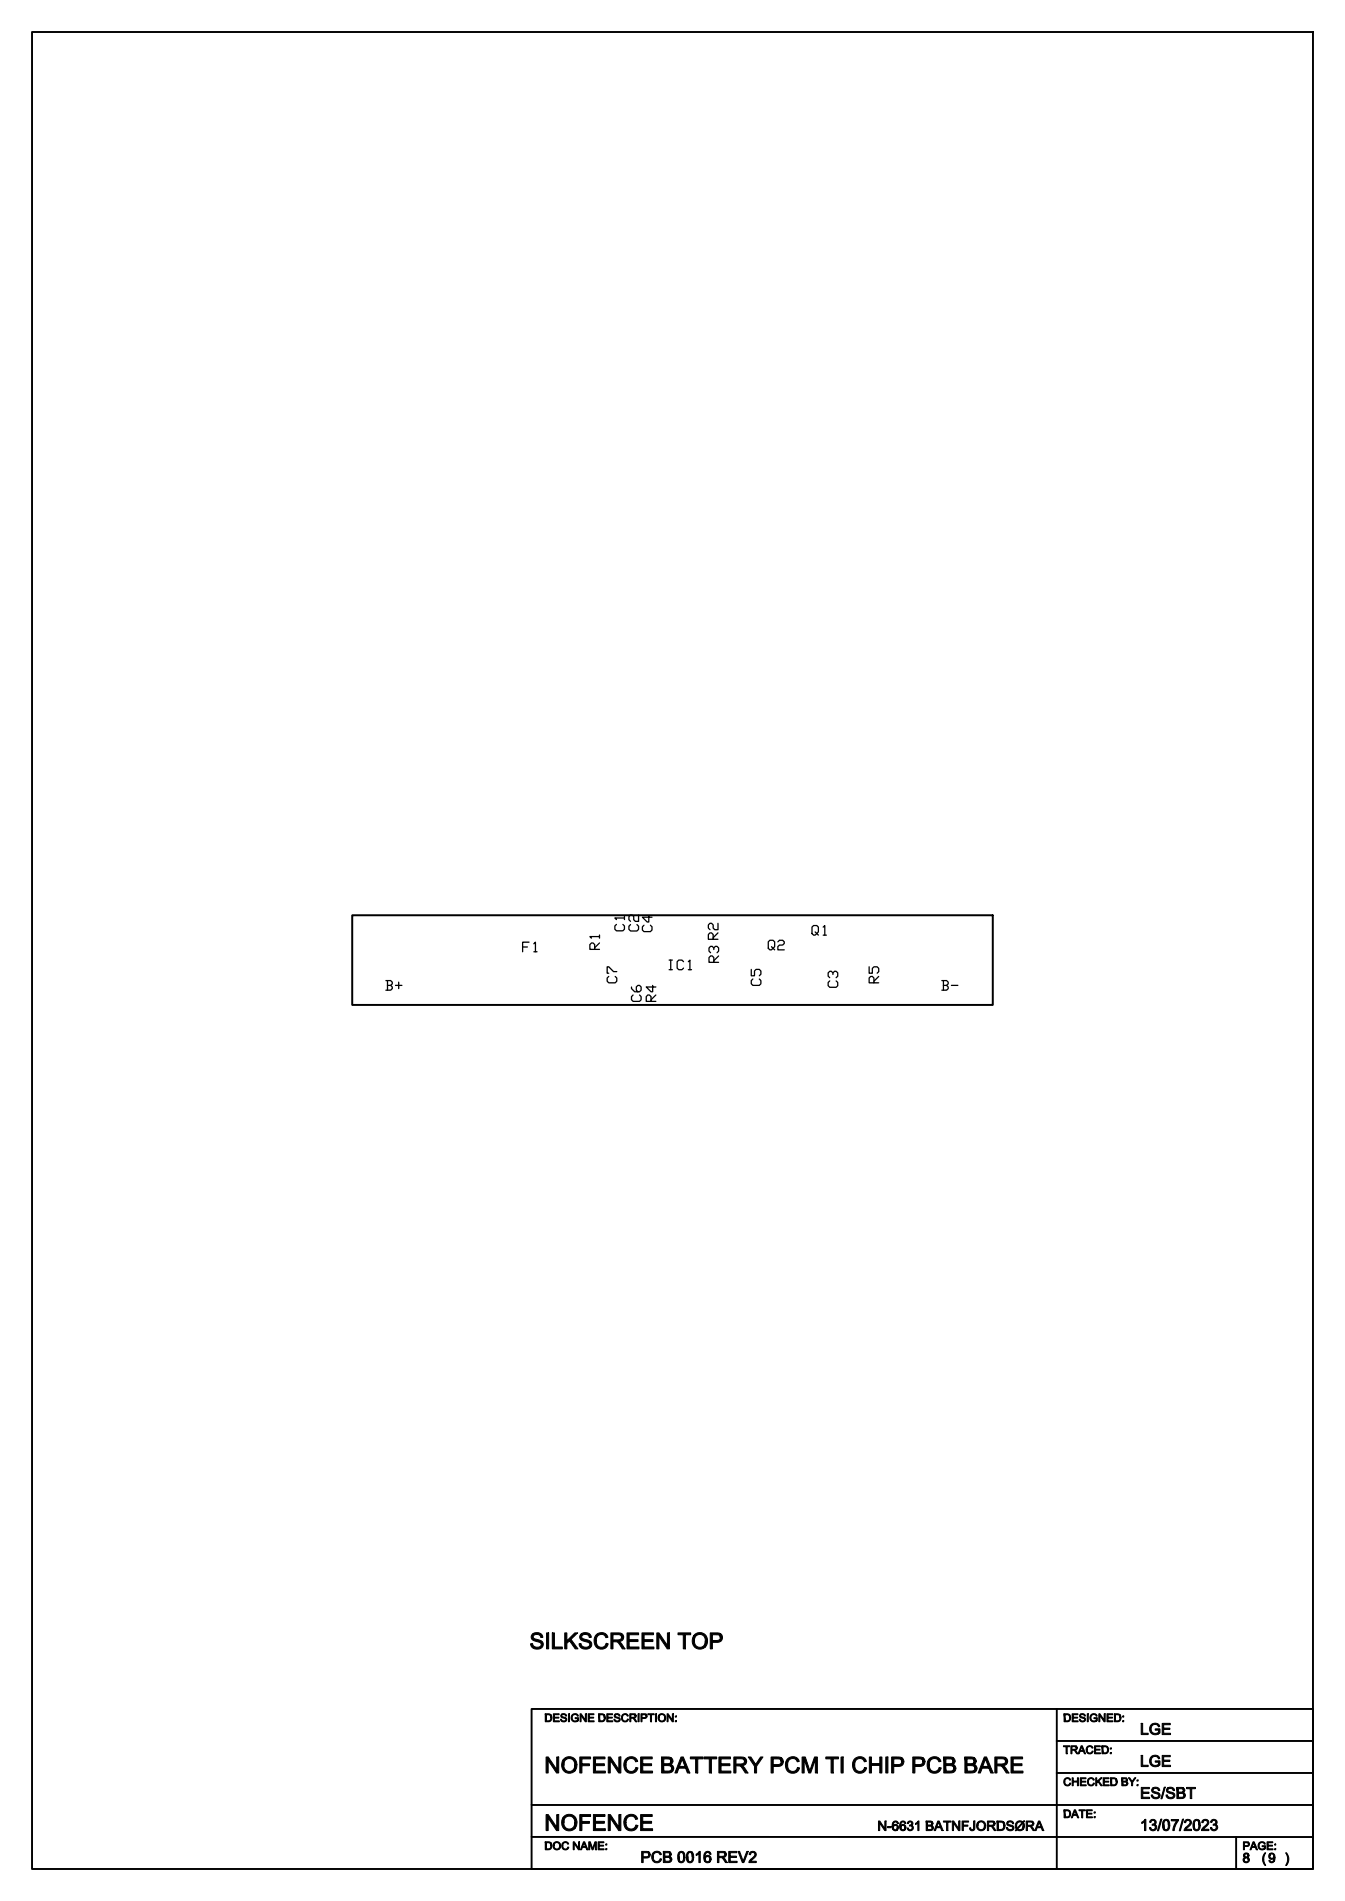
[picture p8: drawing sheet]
<svg xmlns="http://www.w3.org/2000/svg" width="210mm" height="297mm" viewBox="0 0 210 297" stroke-linecap="round" stroke-linejoin="round" font-family="sans-serif">
<defs><g id="words">
<g font-size="3.1" fill="#fff">
<text x="82.7" y="257.6">SILKSCREEN TOP</text>
<text x="85" y="277">NOFENCE BATTERY PCM TI CHIP PCB BARE</text>
<text x="85" y="286">NOFENCE</text>
</g>
<g font-size="2.2" fill="#fff">
<text x="178" y="271">LGE</text>
<text x="178" y="276">LGE</text>
<text x="178" y="281">ES/SBT</text>
<text x="178" y="286">13/07/2023</text>
<text x="100" y="291">PCB 0016 REV2</text>
</g>
<g font-size="1.9" fill="#fff">
<text x="137" y="286">N-6631 BATNFJORDSØRA</text>
<text x="194" y="291">8</text>
<text x="197" y="291">(9</text>
<text x="200.6" y="291">)</text>
</g>
<g font-size="1.6" fill="#fff">
<text x="85" y="269">DESIGNE DESCRIPTION:</text>
<text x="166" y="269">DESIGNED:</text>
<text x="166" y="274">TRACED:</text>
<text x="166" y="279">CHECKED BY:</text>
<text x="166" y="284">DATE:</text>
<text x="85" y="289">DOC NAME:</text>
<text x="194" y="289">PAGE:</text>
</g>
</g></defs>
<g fill="none" stroke="#000" stroke-width=".2">
<path d="M60.2 153.2h.8l.2 .3v.2l-.2 .2M60.5 153.9h.5l.2 .3v.3l-.2 .2h-.8M60.5 153.2v1.5M61.8 153.9h.9M62.3 153.5v1M81.6 148h.8M82.6 147.2h-1v1.5M83.3 147.4l.3-.2v1.5M83.3 148.7h.5M92.9 148.3v-.7l-.3-.3h-.3l-.2 .3v.7h1.5M93.6 146.3h-1.5l.2 .3M93.6 147.3l-.7 .8"/>
<path d="M93.6 146.1v.5M95.1 152.5l-.3 .3v.5l.3 .3h.9l.3-.3v-.5l-.3-.3M96.2 144.4l-.2 .3v.5l.2 .2h1.1l.2-.2v-.5l-.2-.3M96.3 151.8h-.5l-.7-.7h-.3v.9h.3M97.5 143.4h-1.5l.2 .3M97.5 143.2v.5M98.5 144.5l-.3 .2v.5l.3 .2h.9l.3-.2v-.5l-.3-.2M98.6 154.2v.3l.5 .5h.8l.2-.3v-.5l-.2-.3h-.3l-.3 .3v.5l.3 .3M98.8 155.4l-.2 .3v.5l.2 .3h1.1l.2-.3v-.5l-.2-.3M99.7 142.9v1.1h-.5l-.2-.3v-.5l-.3-.3h-.2l-.3 .3v.5l.3 .3M100.5 144.6l-.2 .2v.5l.2 .2h1.1l.2-.2v-.5l-.2-.2M101.3 143.1v.9h-.3l-.7-.7h1.5"/>
<path d="M101.6 156.5v-.8l-.2-.3h-.3l-.2 .3v.8h1.5M101.9 153.9v1.1h-.3l-.7-.8h1.5M102.4 155.4l-.8 .8M104.5 151.5h.5M104.5 150h.5M104.7 150v1.5M106.7 150.2l-.2-.2h-.5l-.3 .2v1.1l.3 .2h.5l.2-.2M107.5 150.2l.2-.2v1.5M107.5 151.5h.5M111.3 146.8v-.8l-.2-.3h-.2l-.3 .3v.8h1.5M111.5 150.3v-.7l-.3-.2h-.3l-.2 .2v.7h1.5M111.5 148.3v-.2l-.3-.3h-.3l-.2 .3v.5l.2 .2"/>
<path d="M111.5 148.1l.2-.3h.3l.2 .3v.5l-.2 .2M112.1 144.3v.9h-.5l-.3-.2v-.5l-.2-.2h-.2l-.3 .2v.5l.3 .2M112.1 145.7l-.8 .8M112.2 149.4l-.7 .7M117.3 151.4v1.1h.5v-.8l.2-.3h.5l.3 .3v.5l-.3 .3M117.5 153l-.2 .2v.5l.2 .2h1l.3-.2v-.5l-.3-.2M119.9 147.1l.3-.2h.5l.3 .2v.8l-.5 .5h-.3l-.3-.2zM120.5 147.9l.5 .5M121.4 147.1l.3-.2h.5l.3 .2v.3l-.3 .3h-.5l-.3 .2v.5h1.1M127 144.6h.5l.3 .3v.7l-.5 .5h-.3l-.2-.2v-1zM127.3 145.6l.5 .5M128.5 144.9l.3-.3v1.5"/>
<path d="M128.5 146.1h.5M129.5 153.3l-.2 .2v.5l.2 .2h1l.3-.2v-.5l-.3-.2M130.1 152.2v-.2l-.3-.3h-.3l-.2 .3v.5l.2 .3M130.1 152l.2-.3h.2l.3 .3v.5l-.3 .3M135.7 151.1v.9h.5v-.7l.3-.2h.4l.3 .2v.5l-.3 .2M136.5 153.6v-.8l-.3-.3h-.2l-.3 .3v.8h1.5M137.2 152.5l-.7 .8M147 153.2h.8l.3 .3v.2l-.3 .2M147.3 153.9h.5l.3 .3v.3l-.3 .2h-.8M147.3 153.2v1.5M148.5 153.9h1.1"/>
</g>
<path d="M55 143h100v14h-100z" fill="none" stroke="#000" stroke-width=".16"/>
<path d="M5 5h200v287h-200zM55 143h100v14h-100zM83 267h122v25h-122zM165 267v25M165 277h40M165 272h40M83 282h122M83 287h122M193 287v5" fill="none" stroke="#000" stroke-width=".3"/>
<g fill="#000" stroke="#000" stroke-width=".16">
<path d="M83.1 255.3a.99 .99 0 0 1 1.7 .5h-.4a.61 .61 0 0 0-.5-.4 .61 .61 0 0 0-.6 .4l.1 .2 .6 .2a.74 .74 0 0 1 .8 .7 .74 .74 0 0 1-.8 .8 .93 .93 0 0 1-1.2-.9h.3a.7 .7 0 0 0 .7 .6 .7 .7 0 0 0 .7-.5l-.2-.3-.7-.2a.65 .65 0 0 1-.6-.4 .65 .65 0 0 1 .1-.7zM85.3 255.1h.4v2.5h-.4zM86.2 255.1h.4v2.2h1.2v.3h-1.6zM88.2 255.1h.3v1.2l1.3-1.2h.4l-1 1 1 1.5h-.4l-.9-1.3-.4 .4v.9h-.3zM90.7 255.3a.99 .99 0 0 1 1.6 .5h-.3a.61 .61 0 0 0-.6-.4 .61 .61 0 0 0-.6 .4l.2 .2 .6 .2a.74 .74 0 0 1 .8 .7 .74 .74 0 0 1-.9 .8 .93 .93 0 0 1-1.1-.9h.3a.7 .7 0 0 0 .7 .6 .7 .7 0 0 0 .7-.5l-.2-.3-.8-.2a.65 .65 0 0 1-.6-.4 .65 .65 0 0 1 .2-.7zM93.1 255.4a1.09 1.09 0 0 1 1.8 .4l-.3 .1a.79 .79 0 0 0-1-.5 .79 .79 0 0 0-.5 .9 .79 .79 0 0 0 .6 1 .79 .79 0 0 0 .9-.6l.4 .1a1.14 1.14 0 0 1-1.4 .8 1.14 1.14 0 0 1-.8-1.4zM95.4 255.1l1.6 .1v.6l-.2-.4h-1.1v2.2h-.3zM97 255.2a.68 .68 0 0 1 .4 .8 .68 .68 0 0 1-.7 .5v-.3l.3-.3zM95.7 256.2h1v.3l.4 .3 .5 .8h-.4l-.7-1-.8-.1zM97.9 255.1h1.8v.3h-1.5v.8h1.4v.3h-1.4v.8h1.6v.3h-1.9zM100.2 255.1h1.8v.3h-1.4v.8h1.3v.3h-1.3v.8h1.5v.3h-1.9zM102.6 255.1h.3l1.3 2v-2h.3v2.5h-.3l-1.3-2v2h-.3z"/>
<path d="M105.9 255.1h1.9v.3h-.8v2.2h-.3v-2.2h-.8zM108.3 255.5l.1 .9a.86 .86 0 0 0 .9 1 .86 .86 0 0 0 .8-1v.9a1.27 1.27 0 0 1-1.7 0 1.27 1.27 0 0 1-.1-1.8zM108.5 255.3a1.28 1.28 0 0 1 1.7 .2 1.28 1.28 0 0 1-.1 1.8v-.9a.87 .87 0 0 0-.9-1.1 .87 .87 0 0 0-.8 1.1l-.1-.9zM110.9 255.1l1.6 .1v.6l-.1-.3-.2-.1h-1v2.2h-.3zM111.2 256.3h.8l.4-.1 .1-1a.75 .75 0 0 1 .3 .9 .75 .75 0 0 1-.8 .5h-.8zM85.1 267.7l.8 .1 .1 .6a.38 .38 0 0 0-.4-.5h-.3v1zM85.1 267.7l.2 1.2h.3a.39 .39 0 0 0 .4-.5v-.5l.1 .3a.61 .61 0 0 1-.4 .8h-.6zM86.4 267.7h.9v.2h-.7v.4h.7v.1h-.7v.5h.7v.1h-.9zM85.3 274.5h.3l1.3 2v-2h.3v2.5h-.3l-1.3-2v2h-.3zM87.7 267.8l.2-.1a.43 .43 0 0 1 .6 .4h-.2a.26 .26 0 0 0-.3-.2 .26 .26 0 0 0-.2 .3 .65 .65 0 0 1 .7 .4 .51 .51 0 0 1-.5 .4 .51 .51 0 0 1-.5-.4h.2a.32 .32 0 0 0 .3 .3 .32 .32 0 0 0 .3-.4l-.4-.1a.32 .32 0 0 1-.3-.2 .32 .32 0 0 1 .1-.4zM88.8 267.7h.1v1.3h-.1zM88 274.9v.9a.86 .86 0 0 0 .9 1 .86 .86 0 0 0 .8-1.1v1a1.27 1.27 0 0 1-1.7-.1 1.27 1.27 0 0 1 0-1.7z"/>
<path d="M88.1 274.7a1.28 1.28 0 0 1 1.8 .2 1.28 1.28 0 0 1-.2 1.8v-1a.87 .87 0 0 0-.8-1 .87 .87 0 0 0-.9 1.1v-.9zM89.3 267.9a.58 .58 0 0 1 1 .2h-.1a.48 .48 0 0 0-.7-.1 .48 .48 0 0 0-.2 .7 .48 .48 0 0 0 .7 .1l.2-.1v-.2h-.4v-.1h.5v.4a.68 .68 0 0 1-.9 .1 .68 .68 0 0 1-.1-1zM90.5 274.5h1.7v.3h-1.3v.8h1.1v.3h-1.1v1.1h-.4zM90.6 267.7h.1l.7 1v-1h.2v1.3h-.2l-.7-1v1h-.1zM91.8 267.7h.9v.2h-.7v.4h.7v.1h-.7v.5h.8v.1h-1zM92.6 274.5h1.9v.3h-1.5v.8h1.4v.3h-1.4v.8h1.5v.3h-1.9zM93.5 267.7l.8 .1v.6a.38 .38 0 0 0-.3-.5h-.4v1zM93.5 267.7l.1 1.2h.4a.39 .39 0 0 0 .3-.5v-.5l.2 .3a.61 .61 0 0 1-.5 .8h-.5zM94.7 267.7h.9v.2h-.7v.4h.7v.1h-.7v.5h.8v.1h-1zM96 267.8l.3-.1a.43 .43 0 0 1 .5 .4h-.2a.26 .26 0 0 0-.3-.2 .26 .26 0 0 0-.2 .3 .65 .65 0 0 1 .7 .4 .51 .51 0 0 1-.5 .4 .51 .51 0 0 1-.5-.4h.2a.32 .32 0 0 0 .3 .3 .32 .32 0 0 0 .3-.4l-.4-.1a.32 .32 0 0 1-.3-.2 .32 .32 0 0 1 .1-.4zM95 274.5h.3l1.3 2v-2h.3v2.5h-.3l-1.3-2v2h-.3zM97.2 267.9a.55 .55 0 0 1 .9 .2h-.2a.43 .43 0 0 0-.6-.2 .43 .43 0 0 0-.1 .7 .38 .38 0 0 0 .4 .3 .38 .38 0 0 0 .4-.3h.1a.61 .61 0 0 1-.9 .3 .61 .61 0 0 1-.1-.9z"/>
<path d="M97.7 274.8a1.09 1.09 0 0 1 1.9 .4l-.4 .1a.79 .79 0 0 0-.9-.5 .79 .79 0 0 0-.6 .9 .79 .79 0 0 0 .6 1 .79 .79 0 0 0 1-.6l.3 .1a1.14 1.14 0 0 1-1.4 .8 1.14 1.14 0 0 1-.8-1.4zM98.3 267.7l.9 .1v.3l-.2-.2h-.5v1.1h-.2zM99.2 267.8a.34 .34 0 0 1 .1 .4 .34 .34 0 0 1-.3 .2l.2-.3zM98.5 268.3h.5l.4 .7h-.2l-.3-.5-.4-.1zM99.6 267.7h.2v1.3h-.2zM100 274.5h1.8v.3h-1.4v.8h1.3v.3h-1.3v.8h1.5v.3h-1.9zM100.1 267.7l.8 .1v.3l-.2-.2h-.5v1.1h-.1zM100.2 268.3h.6l.1-.5 .1 .3a.36 .36 0 0 1-.4 .4h-.4zM101.1 267.7h1v.2h-.4v1.1h-.1v-1.1h-.5zM102.3 267.7h.2v1.3h-.2zM102.9 267.9v.5a.43 .43 0 0 0 .5 .5 .43 .43 0 0 0 .4-.5v.4a.64 .64 0 0 1-.9 0 .64 .64 0 0 1 0-.9zM102.9 267.9a.64 .64 0 0 1 .9 .1 .64 .64 0 0 1 0 .8v-.4a.43 .43 0 0 0-.5-.5 .43 .43 0 0 0-.4 .5z"/>
<path d="M103.3 274.5l1.4 .1v.6v-.2l-.2-.2h-.9v1.9zM103.6 275.6l.9-.1 .2-.2 .1 1-.1-.3-.2-.1-.9-.1zM104.7 274.6a.59 .59 0 0 1 .4 .5 .59 .59 0 0 1-.4 .6zM104.2 267.7h.1l.7 1v-1h.1v1.3h-.1l-.7-1v1h-.1zM103.3 274.5l.3 2.2h.8l.3-.1 .2-.9a.69 .69 0 0 1 .2 .8 .69 .69 0 0 1-.7 .5h-1.1zM105.4 268.1h.2v.2h-.2zM105.4 268.8h.2v.2h-.2zM106.1 276h.8l.1 .2h-1zM106.3 274.5h.4l1 2.5h-.4l-.8-2.2-.8 2.2h-.3zM107.8 274.5h2v.3h-.9v2.2h-.3v-2.2h-.8zM109.9 274.5h2v.3h-.8v2.2h-.4v-2.2h-.8zM112.2 274.5h1.9v.3h-1.5v.8h1.4v.3h-1.4v.8h1.5v.3h-1.9z"/>
<path d="M114.6 274.5l1.6 .1v.6l-.2-.4h-1.1v2.2h-.3zM116.2 274.6a.68 .68 0 0 1 .4 .8 .68 .68 0 0 1-.7 .5v-.3l.3-.3zM114.9 275.6h1v.3l.4 .3 .5 .8h-.4l-.7-1-.8-.1zM116.8 274.5h.4l.8 1.2 .7-1.2h.4l-1 1.4v1.1h-.3v-1.1zM120.4 274.5l1.6 .1v.6l-.1-.3-.2-.1h-1v2.2h-.3zM120.7 275.7h.8l.4-.2 .1-.9a.75 .75 0 0 1 .3 .9 .75 .75 0 0 1-.8 .5h-.8zM122.9 274.8a1.09 1.09 0 0 1 1.9 .4l-.3 .1a.79 .79 0 0 0-1-.5 .79 .79 0 0 0-.5 .9 .79 .79 0 0 0 .5 1 .79 .79 0 0 0 1-.6l.3 .1a1.14 1.14 0 0 1-1.4 .8 1.14 1.14 0 0 1-.8-1.4zM125.2 274.5h.5l.7 2.1 .8-2.1h.4v2.5h-.3v-2.1l-.7 2.1h-.3l-.7-2.1v2.1h-.4zM128.9 274.5h2v.3h-.8v2.2h-.3v-2.2h-.9zM131.3 274.5h.3v2.5h-.3zM133.4 274.8a1.09 1.09 0 0 1 1.9 .4l-.4 .1a.79 .79 0 0 0-.9-.5 .79 .79 0 0 0-.6 .9 .79 .79 0 0 0 .6 1 .79 .79 0 0 0 1-.6l.3 .1a1.14 1.14 0 0 1-1.4 .8 1.14 1.14 0 0 1-.8-1.4zM135.7 274.5h.4v1h1.3v-1h.3v2.5h-.3v-1.2h-1.3v1.2h-.4z"/>
<path d="M138.3 274.5h.3v2.5h-.3zM139.2 274.5l1.6 .1v.6l-.1-.3-.2-.1h-1v2.2h-.3zM139.5 275.7h.8l.4-.2 .1-.9a.75 .75 0 0 1 .3 .9 .75 .75 0 0 1-.8 .5h-.8zM142.5 274.5l1.6 .1v.6l-.1-.3-.2-.1h-1v2.2h-.3zM142.8 275.7h.8l.4-.2 .1-.9a.75 .75 0 0 1 .3 .9 .75 .75 0 0 1-.8 .5h-.8zM145 274.8a1.09 1.09 0 0 1 1.9 .4l-.3 .1a.79 .79 0 0 0-1-.5 .79 .79 0 0 0-.5 .9 .79 .79 0 0 0 .6 1 .79 .79 0 0 0 .9-.6l.4 .1a1.14 1.14 0 0 1-1.4 .8 1.14 1.14 0 0 1-.8-1.4zM147.4 274.5l1.4 .1v.6v-.2l-.3-.2h-.8v1.9zM147.7 275.6l.9-.1 .2-.2 .1 1-.1-.3-.2-.1-.9-.1zM148.8 274.6a.59 .59 0 0 1 .3 .5 .59 .59 0 0 1-.3 .6zM147.4 274.5l.3 2.2h.8l.3-.1 .1-.9a.69 .69 0 0 1 .3 .8 .69 .69 0 0 1-.8 .5h-1zM150.7 274.5l1.4 .1v.6v-.2l-.3-.2h-.8v1.9zM151 275.6l.9-.1 .2-.2 .1 1-.1-.3-.2-.1-.9-.1z"/>
<path d="M152.1 274.6a.59 .59 0 0 1 .3 .5 .59 .59 0 0 1-.3 .6zM150.7 274.5l.3 2.2h.8l.3-.1 .1-.9a.69 .69 0 0 1 .3 .8 .69 .69 0 0 1-.8 .5h-1zM153.4 276h.9l.1 .2h-1.1zM153.7 274.5h.3l1.1 2.5h-.4l-.8-2.2-.8 2.2h-.4zM155.3 274.5l1.7 .1v.6l-.3-.4h-1v2.2h-.4zM157 274.6a.68 .68 0 0 1 .3 .8 .68 .68 0 0 1-.7 .5v-.3l.4-.3zM155.7 275.6h.9v.3l.4 .3 .5 .8h-.4l-.7-1-.7-.1zM157.9 274.5h1.8v.3h-1.5v.8h1.4v.3h-1.4v.8h1.5v.3h-1.8zM166.2 277.9a.55 .55 0 0 1 1 .2h-.2a.43 .43 0 0 0-.6-.2 .43 .43 0 0 0-.1 .7 .38 .38 0 0 0 .4 .3 .38 .38 0 0 0 .3-.3h.2a.61 .61 0 0 1-.9 .3 .61 .61 0 0 1-.1-.9zM166 272.7h1v.2h-.4v1.1h-.1v-1.1h-.5zM166.1 267.7l.8 .1 .1 .6a.38 .38 0 0 0-.4-.5h-.3v1zM166.1 267.7l.2 1.2h.3a.39 .39 0 0 0 .4-.5v-.5l.1 .3a.61 .61 0 0 1-.4 .8h-.6z"/>
<path d="M167.4 267.7h.9v.2h-.7v.4h.7v.1h-.7v.5h.7v.1h-.9zM167.4 277.7h.2v.6h.6v-.6h.2v1.3h-.2v-.6h-.6v.6h-.2zM167.2 272.7l.8 .1v.3l-.1-.2h-.5v1.1h-.2zM168 272.8h.1a.34 .34 0 0 1 .1 .4 .34 .34 0 0 1-.3 .2l.1-.3zM167.4 273.3h.4l.5 .7h-.2l-.4-.5-.3-.1zM168.7 267.8l.2-.1a.43 .43 0 0 1 .6 .4h-.2a.26 .26 0 0 0-.3-.2 .26 .26 0 0 0-.2 .3 .65 .65 0 0 1 .7 .4 .51 .51 0 0 1-.5 .4 .51 .51 0 0 1-.5-.4h.2a.32 .32 0 0 0 .3 .3 .32 .32 0 0 0 .3-.4l-.4-.1a.32 .32 0 0 1-.3-.2 .32 .32 0 0 1 .1-.4zM168.7 277.7h.9v.2h-.8v.4h.7v.1h-.7v.5h.8v.1h-.9zM168.7 273.5h.4l.1 .1h-.6zM168.8 272.7h.2l.5 1.3h-.2l-.4-1.1-.4 1.1h-.2zM169.7 272.9a.55 .55 0 0 1 1 .2h-.2a.43 .43 0 0 0-.6-.2 .43 .43 0 0 0-.1 .7 .38 .38 0 0 0 .3 .3 .38 .38 0 0 0 .4-.3h.2a.61 .61 0 0 1-.9 .3 .61 .61 0 0 1-.1-.9zM169.8 267.7h.1v1.3h-.1zM169.9 277.9a.55 .55 0 0 1 1 .2h-.2a.43 .43 0 0 0-.6-.2 .43 .43 0 0 0-.1 .7 .38 .38 0 0 0 .3 .3 .38 .38 0 0 0 .4-.3h.2a.61 .61 0 0 1-.9 .3 .61 .61 0 0 1-.1-.9z"/>
<path d="M170.9 272.7h.9v.2h-.7v.4h.6v.1h-.6v.5h.7v.1h-.9zM170.3 267.9a.58 .58 0 0 1 1 .2h-.1a.48 .48 0 0 0-.7-.1 .48 .48 0 0 0-.2 .7 .48 .48 0 0 0 .7 .1l.2-.1v-.2h-.4v-.1h.5v.4a.68 .68 0 0 1-.9 .1 .68 .68 0 0 1-.1-1zM171.1 277.7h.1v.7l.7-.7h.2l-.5 .6 .5 .7h-.2l-.5-.6-.2 .2v.4h-.1zM172.3 277.7h.9v.2h-.8v.4h.7v.1h-.7v.5h.8v.1h-.9zM171.6 267.7h.1l.7 1v-1h.2v1.3h-.2l-.7-1v1h-.1zM172.1 272.7l.8 .1v.6a.38 .38 0 0 0-.3-.5h-.4v1zM172.8 267.7h.9v.2h-.7v.4h.7v.1h-.7v.5h.8v.1h-1zM172.1 272.7l.1 1.2h.3a.39 .39 0 0 0 .4-.5v-.5l.2 .3a.61 .61 0 0 1-.5 .8h-.5zM173.3 273.1h.2v.2h-.2zM173.3 273.8h.2v.2h-.2zM173.4 277.7l.8 .1 .1 .6a.38 .38 0 0 0-.4-.5h-.3v1zM173.4 277.7l.2 1.2h.3a.39 .39 0 0 0 .4-.5v-.5l.1 .3a.61 .61 0 0 1-.5 .8h-.5z"/>
<path d="M174 267.7l.8 .1 .1 .6a.38 .38 0 0 0-.4-.5h-.3v1zM174 267.7l.2 1.2h.3a.39 .39 0 0 0 .4-.5v-.5l.1 .3a.61 .61 0 0 1-.5 .8h-.5zM175.3 268.1h.2v.2h-.2zM175.3 268.8h.2v.2h-.2zM175.2 277.7l.7 .1v.3l-.2-.2h-.4v1zM175.3 278.3l.5-.1 .1 .4-.1-.2h-.5zM175.9 277.8l.1 .3-.1 .2zM175.2 277.7l.1 1.2 .6-.1v-.4l.2 .2a.36 .36 0 0 1-.4 .4h-.5zM176.2 277.7h.2l.4 .6 .3-.6h.2l-.5 .8v.5h-.1v-.5zM177.5 278.1h.2v.2h-.2zM177.5 278.8h.2v.2h-.2zM178.2 269.2h.2v1.6h.9v.2h-1.1z"/>
<path d="M178.2 274.2h.2v1.6h.9v.2h-1.1zM178.2 279.2h1.3v.3h-1.1v.5h1v.2h-1v.6h1.1v.2h-1.3zM180 279.4a.7 .7 0 0 1 1.1 .3l-.2 .1a.41 .41 0 0 0-.5-.4 .41 .41 0 0 0-.3 .4v.1a.98 .98 0 0 1 1 .5 .7 .7 0 0 1-.7 .6 .7 .7 0 0 1-.7-.6h.3a.47 .47 0 0 0 .4 .4 .47 .47 0 0 0 .5-.4l-.7-.2a.45 .45 0 0 1-.4-.3 .45 .45 0 0 1 .2-.5zM179.7 269.5a.81 .81 0 0 1 1.4 .2l-.2 .1a.64 .64 0 0 0-.9-.3 .64 .64 0 0 0-.2 .9 .69 .69 0 0 0 1.1 .2v-.3h-.5v-.2h.7v.7a.95 .95 0 0 1-1.3 0 .95 .95 0 0 1-.1-1.3zM179.7 274.5a.81 .81 0 0 1 1.4 .2l-.2 .1a.64 .64 0 0 0-.9-.3 .64 .64 0 0 0-.2 .9 .69 .69 0 0 0 1.1 .2v-.3h-.5v-.2h.7v.7a.95 .95 0 0 1-1.3 0 .95 .95 0 0 1-.1-1.3zM181.5 269.2h1.2v.3h-1v.5h1v.2h-1v.6h1.1v.2h-1.3zM181.5 274.2h1.2v.3h-1v.5h1v.2h-1v.6h1.1v.2h-1.3zM181.8 279.2h.1l-.5 1.8h-.1zM182.3 279.4a.7 .7 0 0 1 1.1 .3l-.2 .1a.41 .41 0 0 0-.4-.4 .41 .41 0 0 0-.4 .4l.1 .1a.98 .98 0 0 1 .9 .5 .7 .7 0 0 1-.6 .6 .7 .7 0 0 1-.7-.6h.2a.47 .47 0 0 0 .4 .4 .47 .47 0 0 0 .5-.4l-.7-.2a.45 .45 0 0 1-.4-.3 .45 .45 0 0 1 .2-.5zM183.8 279.2l1 .1v.4l-.2-.2h-.6v1.3zM184.8 279.3a.42 .42 0 0 1 .2 .4 .42 .42 0 0 1-.3 .4zM85.1 287.7l.8 .1 .1 .6a.38 .38 0 0 0-.4-.5h-.3v1z"/>
<path d="M85.1 287.7l.2 1.2h.3a.39 .39 0 0 0 .4-.5v-.5l.1 .3a.61 .61 0 0 1-.4 .8h-.6zM85.3 283.5h.3l1.3 2v-2h.3v2.5h-.3l-1.3-2v2h-.3zM86.5 287.9v.5a.43 .43 0 0 0 .5 .5 .43 .43 0 0 0 .4-.5v.4a.64 .64 0 0 1-.9 0 .64 .64 0 0 1 0-.9zM86.6 287.9a.64 .64 0 0 1 .8 .1 .64 .64 0 0 1 0 .8v-.4a.43 .43 0 0 0-.5-.5 .43 .43 0 0 0-.4 .5zM87.9 287.9a.55 .55 0 0 1 .9 .2h-.2a.43 .43 0 0 0-.6-.2 .43 .43 0 0 0-.1 .7 .38 .38 0 0 0 .4 .3 .38 .38 0 0 0 .3-.3h.2a.61 .61 0 0 1-.9 .3 .61 .61 0 0 1-.1-.9zM88 283.9v.9a.86 .86 0 0 0 .9 1 .86 .86 0 0 0 .8-1.1v1a1.27 1.27 0 0 1-1.7-.1 1.27 1.27 0 0 1 0-1.7zM88.1 283.7a1.28 1.28 0 0 1 1.8 .2 1.28 1.28 0 0 1-.2 1.8v-1a.87 .87 0 0 0-.8-1 .87 .87 0 0 0-.9 1.1v-.9zM89.5 287.7h.2l.6 1v-1h.2v1.3h-.2l-.6-1v1h-.2zM90.5 283.5h1.7v.3h-1.3v.8h1.1v.3h-1.1v1.1h-.4zM91 288.5h.4l.1 .1h-.6zM91.1 287.7h.2l.5 1.3h-.2l-.4-1.1-.4 1.1h-.2zM92.6 283.5h1.9v.3h-1.5v.8h1.4v.3h-1.4v.8h1.5v.3h-1.9z"/>
<path d="M91.9 287.7h.3l.3 1.1 .4-1.1h.2v1.3h-.1v-1l-.4 1h-.2l-.3-1.1v1.1h-.2zM93.4 287.7h.9v.2h-.8v.4h.7v.1h-.7v.5h.8v.1h-.9zM94.6 288.1h.1v.2h-.1zM94.6 288.8h.1v.2h-.1zM95 283.5h.3l1.3 2v-2h.3v2.5h-.3l-1.3-2v2h-.3zM97.7 283.8a1.09 1.09 0 0 1 1.9 .4l-.4 .1a.79 .79 0 0 0-.9-.5 .79 .79 0 0 0-.6 .9 .79 .79 0 0 0 .6 1 .79 .79 0 0 0 1-.6l.3 .1a1.14 1.14 0 0 1-1.4 .8 1.14 1.14 0 0 1-.8-1.4zM100 283.5h1.8v.3h-1.4v.8h1.3v.3h-1.3v.8h1.5v.3h-1.9zM100.2 289.2l1.1 .1v.5l-.2-.3h-.7v1.5h-.2zM100.4 290.1l.8-.1 .1-.7a.52 .52 0 0 1 .2 .6 .52 .52 0 0 1-.5 .4h-.6zM102 289.5a.76 .76 0 0 1 1.3 .2l-.3 .1a.57 .57 0 0 0-.7-.3 .57 .57 0 0 0-.3 .8 .54 .54 0 0 0 .5 .5 .54 .54 0 0 0 .6-.4h.2a.82 .82 0 0 1-1.1 .6 .82 .82 0 0 1-.4-1.2zM103.6 289.2l1 .1v.4l-.2-.2h-.6v1.3zM103.8 290l.7-.1 .2 .6-.3-.3h-.6z"/>
<path d="M104.6 289.3a.42 .42 0 0 1 .2 .4 .42 .42 0 0 1-.2 .4zM103.6 289.2l.2 1.6 .8-.1 .1-.6a.48 .48 0 0 1 .2 .6 .48 .48 0 0 1-.6 .3h-.7zM106 289.4a.53 .53 0 0 1 .7 0v.7a.46 .46 0 0 0 0-.5 .46 .46 0 0 0-.5-.1l-.2 .4v1a1.42 1.42 0 0 1 0-1.5zM106 290.1a.56 .56 0 0 0 .4 .8 .54 .54 0 0 0 .3-.8v-.7a1.12 1.12 0 0 1-.2 1.6l-.5-.1zM107.4 289.4a.53 .53 0 0 1 .7 0v.7a.46 .46 0 0 0 0-.5 .46 .46 0 0 0-.5-.1l-.2 .4v1a1.42 1.42 0 0 1 0-1.5zM107.4 290.1a.56 .56 0 0 0 .4 .8 .54 .54 0 0 0 .3-.8v-.7a1.12 1.12 0 0 1-.3 1.6l-.4-.1zM108.7 289.7l.6-.5v1.8h-.2v-1.4l-.4 .3zM110.1 290.1v.3a.35 .35 0 0 0 .3 .4 .35 .35 0 0 0 .4-.4v.5a.57 .57 0 0 1-.7 0zM110.1 289.4a.52 .52 0 0 1 .6-.1 .52 .52 0 0 1 .3 .4h-.2a.36 .36 0 0 0-.5-.3 .36 .36 0 0 0-.2 .5v1a1.35 1.35 0 0 1 0-1.5zM110.2 290a.56 .56 0 0 1 .8 .1 .56 .56 0 0 1-.2 .8v-.5a.34 .34 0 0 0-.3-.3 .34 .34 0 0 0-.4 .3zM112 289.2l1.2 .1v.4l-.2-.2-.8-.1v1.6h-.2zM113.2 289.3a.48 .48 0 0 1 .2 .6 .48 .48 0 0 1-.5 .3v-.2l.3-.2z"/>
<path d="M112.2 290h.7v.2l.7 .8h-.3l-.5-.7-.6-.1zM113.8 289.2h1.2v.3h-1v.5h1v.2h-1v.6h1.1v.2h-1.3zM115.2 289.2h.3l.5 1.6 .6-1.6h.2l-.7 1.8h-.2zM117.1 289.4a.56 .56 0 0 1 .9 .1 .56 .56 0 0 1-.2 .8l-.6 .5h.9v.2h-1.2l.1-.3 .5-.4a.46 .46 0 0 0 .3-.4 .46 .46 0 0 0-.1-.4 .34 .34 0 0 0-.5 .3l-.2-.1zM137.2 284.5h.2l.8 1.2v-1.2h.1v1.5h-.2l-.8-1.2v1.2h-.1zM138.6 285.4h.5v.1h-.5zM139.5 285.2v.3a.3 .3 0 0 0 .3 .4 .3 .3 0 0 0 .3-.4v.4l-.5 .1-.1-.1zM139.5 284.6l.2-.1a.42 .42 0 0 1 .6 .4h-.2a.31 .31 0 0 0-.4-.2 .31 .31 0 0 0-.2 .4v.8l-.2-.7zM139.6 285.1a.48 .48 0 0 1 .6 .2 .48 .48 0 0 1-.1 .6v-.4a.3 .3 0 0 0-.3-.3 .3 .3 0 0 0-.3 .3zM140.7 285.2v.3a.3 .3 0 0 0 .2 .4 .3 .3 0 0 0 .4-.4v.4l-.5 .1-.2-.1zM140.7 284.6l.2-.1a.42 .42 0 0 1 .5 .4h-.2a.31 .31 0 0 0-.4-.2 .31 .31 0 0 0-.2 .4v.8l-.1-.7zM140.7 285.1a.48 .48 0 0 1 .7 .2 .48 .48 0 0 1-.1 .6v-.4a.3 .3 0 0 0-.3-.3 .3 .3 0 0 0-.3 .3z"/>
<path d="M141.8 284.6a.4 .4 0 0 1 .6 0 .4 .4 0 0 1-.1 .6 .47 .47 0 0 1 0 .8 .47 .47 0 0 1-.7-.4h.2a.3 .3 0 0 0 .4 .3 .3 .3 0 0 0 .2-.4 .3 .3 0 0 0-.4-.2v-.2a.26 .26 0 0 0 .3-.2 .26 .26 0 0 0-.2-.3 .26 .26 0 0 0-.3 .3h-.2zM142.9 284.9l.6-.4v1.5h-.2v-1.2l-.4 .2zM144.6 284.5l.9 .1v.3l-.1-.2h-.6v1.1zM144.8 285.1l.6-.1 .1 .6-.2-.3h-.5zM145.5 284.6a.36 .36 0 0 1 .2 .3 .36 .36 0 0 1-.2 .3zM144.6 284.5l.2 1.3 .7-.1v-.5a.41 .41 0 0 1 .2 .5 .41 .41 0 0 1-.4 .3h-.7zM146.3 285.4h.5l.1 .1h-.7zM146.4 284.5h.2l.7 1.5h-.3l-.5-1.3-.4 1.3h-.3zM147.3 284.5h1.2v.2h-.5v1.3h-.2v-1.3h-.5zM148.7 284.5h.2l.8 1.2v-1.2h.2v1.5h-.2l-.8-1.2v1.2h-.2zM150.2 284.5h1v.2h-.8v.4h.7v.2h-.7v.7h-.2zM152 284.5h.2v1a.42 .42 0 0 1-.4 .5 .42 .42 0 0 1-.4-.4l.2-.1 .1 .3 .3-.1z"/>
<path d="M152.6 284.7l.1 .6a.52 .52 0 0 0 .5 .6 .52 .52 0 0 0 .5-.7v.6a.76 .76 0 0 1-1 0 .76 .76 0 0 1-.1-1.1zM152.7 284.7a.77 .77 0 0 1 1.1 .1 .77 .77 0 0 1-.1 1v-.6a.52 .52 0 0 0-.5-.6 .52 .52 0 0 0-.5 .7zM154.2 284.5l1 .1v.3l-.2-.2h-.6v1.3h-.2zM155.2 284.6a.41 .41 0 0 1 .2 .4 .41 .41 0 0 1-.5 .3v-.1l.3-.2zM154.4 285.2h.5v.1l.6 .7h-.3l-.4-.6-.4-.1zM155.7 284.5l.9 .1 .1 .6a.46 .46 0 0 0-.4-.5h-.4v1.1zM155.7 284.5l.2 1.3h.4a.47 .47 0 0 0 .4-.6v-.5a.81 .81 0 0 1-.4 1.3h-.6zM157.3 284.6l.1-.1a.57 .57 0 0 1 .9 .4h-.2a.32 .32 0 0 0-.4-.3 .32 .32 0 0 0-.2 .4 .79 .79 0 0 1 .8 .6 .61 .61 0 0 1-.6 .4 .61 .61 0 0 1-.6-.5h.2a.38 .38 0 0 0 .4 .4 .38 .38 0 0 0 .4-.4l-.6-.2a.39 .39 0 0 1-.3-.3 .39 .39 0 0 1 .1-.4zM159.6 284.8l.1 .1-.8 .8-.1-.1zM158.7 285.3a.52 .52 0 0 0 .5 .6 .52 .52 0 0 0 .6-.7v.6a.73 .73 0 0 1-1 .1l-.2 .2-.1-.1 .2-.2zM159.8 284.7a.9 .9 0 0 1 0 1.1zM158.8 284.7a.75 .75 0 0 1 .9-.1l.2-.2 .1 .1-.2 .2v1.1v-.6a.52 .52 0 0 0-.6-.6 .52 .52 0 0 0-.5 .7v.5a.89 .89 0 0 1 .1-1.1z"/>
<path d="M160.2 284.5l1 .1v.3l-.1-.2h-.7v1.3h-.2zM161.2 284.6a.41 .41 0 0 1 .2 .4 .41 .41 0 0 1-.4 .3v-.1l.2-.2zM160.4 285.2h.6v.1l.5 .7h-.2l-.4-.6-.5-.1zM162 285.4h.5l.1 .1h-.7zM162.1 284.5h.3l.6 1.5h-.3l-.5-1.3-.4 1.3h-.2zM166.1 282.7l.8 .1 .1 .6a.38 .38 0 0 0-.4-.5h-.3v1zM166.1 282.7l.2 1.2h.3a.39 .39 0 0 0 .4-.5v-.5l.1 .3a.61 .61 0 0 1-.4 .8h-.6zM167.6 283.5h.4l.1 .1h-.5zM167.7 282.7h.2l.5 1.3h-.2l-.4-1.1-.4 1.1h-.1zM168.5 282.7h1v.2h-.5v1.1h-.1v-1.1h-.4zM169.6 282.7h.9v.2h-.7v.4h.7v.1h-.7v.5h.8v.1h-1zM170.8 283.1h.2v.2h-.2z"/>
<path d="M170.8 283.8h.2v.2h-.2zM178.3 284.7l.6-.5v1.8h-.2v-1.4l-.4 .3zM179.6 284.4a.47 .47 0 0 1 .7-.1 .47 .47 0 0 1 0 .8 .55 .55 0 0 1 0 .9 .55 .55 0 0 1-.8-.5h.2a.35 .35 0 0 0 .4 .3 .35 .35 0 0 0 .3-.4 .35 .35 0 0 0-.5-.2v-.2a.3 .3 0 0 0 .4-.3 .3 .3 0 0 0-.3-.3 .3 .3 0 0 0-.3 .3h-.2zM181.2 284.2h.2l-.5 1.8h-.2zM181.7 284.4a.53 .53 0 0 1 .7 0v.7a.46 .46 0 0 0 0-.5 .46 .46 0 0 0-.5-.1l-.2 .4v1a1.42 1.42 0 0 1 0-1.5zM181.7 285.1a.56 .56 0 0 0 .4 .8 .54 .54 0 0 0 .3-.8v-.7a1.12 1.12 0 0 1-.2 1.6l-.5-.1zM182.9 284.3h1.1v.2a2.75 2.75 0 0 0-.7 1.5h-.2a2.65 2.65 0 0 1 .6-1.5h-.8zM184.6 284.2h.2l-.5 1.8h-.2zM184 280l.7-.1 .1 .6-.2-.3h-.6zM183.8 279.2l.2 1.6 .8-.1v-.6a.48 .48 0 0 1 .2 .6 .48 .48 0 0 1-.5 .3h-.7zM185.1 284.4a.56 .56 0 0 1 .8 .1 .56 .56 0 0 1-.2 .8l-.5 .5h.8v.2h-1.1l.1-.3 .4-.4a.46 .46 0 0 0 .4-.4 .46 .46 0 0 0-.2-.4 .34 .34 0 0 0-.5 .3l-.2-.1zM185.3 279.2h1.3v.3h-.5v1.5h-.3v-1.5h-.5z"/>
<path d="M186.5 284.4a.53 .53 0 0 1 .7 0v.7a.46 .46 0 0 0-.1-.5 .46 .46 0 0 0-.4-.1l-.2 .4v1a1.42 1.42 0 0 1 0-1.5zM186.5 285.1a.56 .56 0 0 0 .4 .8 .54 .54 0 0 0 .3-.8v-.7a1.12 1.12 0 0 1-.3 1.6l-.4-.1zM187.8 284.4a.56 .56 0 0 1 .9 .1 .56 .56 0 0 1-.3 .8l-.5 .5h.8v.2h-1.1l.1-.3 .4-.4a.46 .46 0 0 0 .4-.4 .46 .46 0 0 0-.1-.4 .34 .34 0 0 0-.5 .3l-.3-.1zM189.1 284.4a.47 .47 0 0 1 .8-.1 .47 .47 0 0 1-.1 .8 .55 .55 0 0 1 0 .9 .55 .55 0 0 1-.8-.5h.2a.35 .35 0 0 0 .4 .3 .35 .35 0 0 0 .3-.4 .35 .35 0 0 0-.5-.2v-.2a.3 .3 0 0 0 .4-.3 .3 .3 0 0 0-.3-.3 .3 .3 0 0 0-.3 .3h-.2zM194.2 290.3l.2-.1-.1 .7-.2-.2zM194.3 289.6l.2-.1 .3 .1v.3l-.1-.2h-.2l-.2 .4-.2-.2zM194.3 289.9l.2 .2 .3-.1 .1 .2v.4l-.2-.3h-.3zM194.1 287.7l.8 .1v.3l-.1-.2h-.5v1.1h-.2zM194.8 289.6l.2 .1a.32 .32 0 0 1-.2 .5zM194.3 290.6l.1 .2h.3l.2-.2v-.4a.47 .47 0 0 1 0 .7 .47 .47 0 0 1-.6 0zM194.3 288.3h.6v-.5l.2 .3a.36 .36 0 0 1-.4 .4h-.4zM195.5 288.5h.4l.1 .1h-.5z"/>
<path d="M195.6 287.7h.2l.5 1.3h-.2l-.4-1.1-.4 1.1h-.1zM197.5 289.5h.1a1.73 1.73 0 0 0 0 1.9h-.1a1.51 1.51 0 0 1 0-1.9zM196.6 287.9a.58 .58 0 0 1 1 .2h-.2a.48 .48 0 0 0-.6-.1 .48 .48 0 0 0-.2 .7 .48 .48 0 0 0 .6 .1l.2-.1v-.2h-.4v-.1h.6v.4a.68 .68 0 0 1-1 .1 .68 .68 0 0 1 0-1zM197.8 287.7h.9v.2h-.7v.4h.7v.1h-.7v.5h.8v.1h-1zM198.2 289.6h.1v.4a.3 .3 0 0 0 .3 .3 .3 .3 0 0 0 .3-.3v.3a.47 .47 0 0 1-.7 0 .47 .47 0 0 1 0-.7zM198.1 290.7l.2-.1 .2 .3a.42 .42 0 0 0 .4-.6v.5l-.3 .2a.41 .41 0 0 1-.5-.3zM198.3 289.6l.3-.1a.72 .72 0 0 1 .4 1.1l-.1 .2v-.8a.3 .3 0 0 0-.3-.4 .3 .3 0 0 0-.3 .4zM199 288.1h.2v.2h-.2zM199 288.8h.2v.2h-.2zM200.7 289.5h.2a1.51 1.51 0 0 1 0 1.9h-.2a1.73 1.73 0 0 0 0-1.9z"/>
</g>
<use href="#words"/>
</svg>
